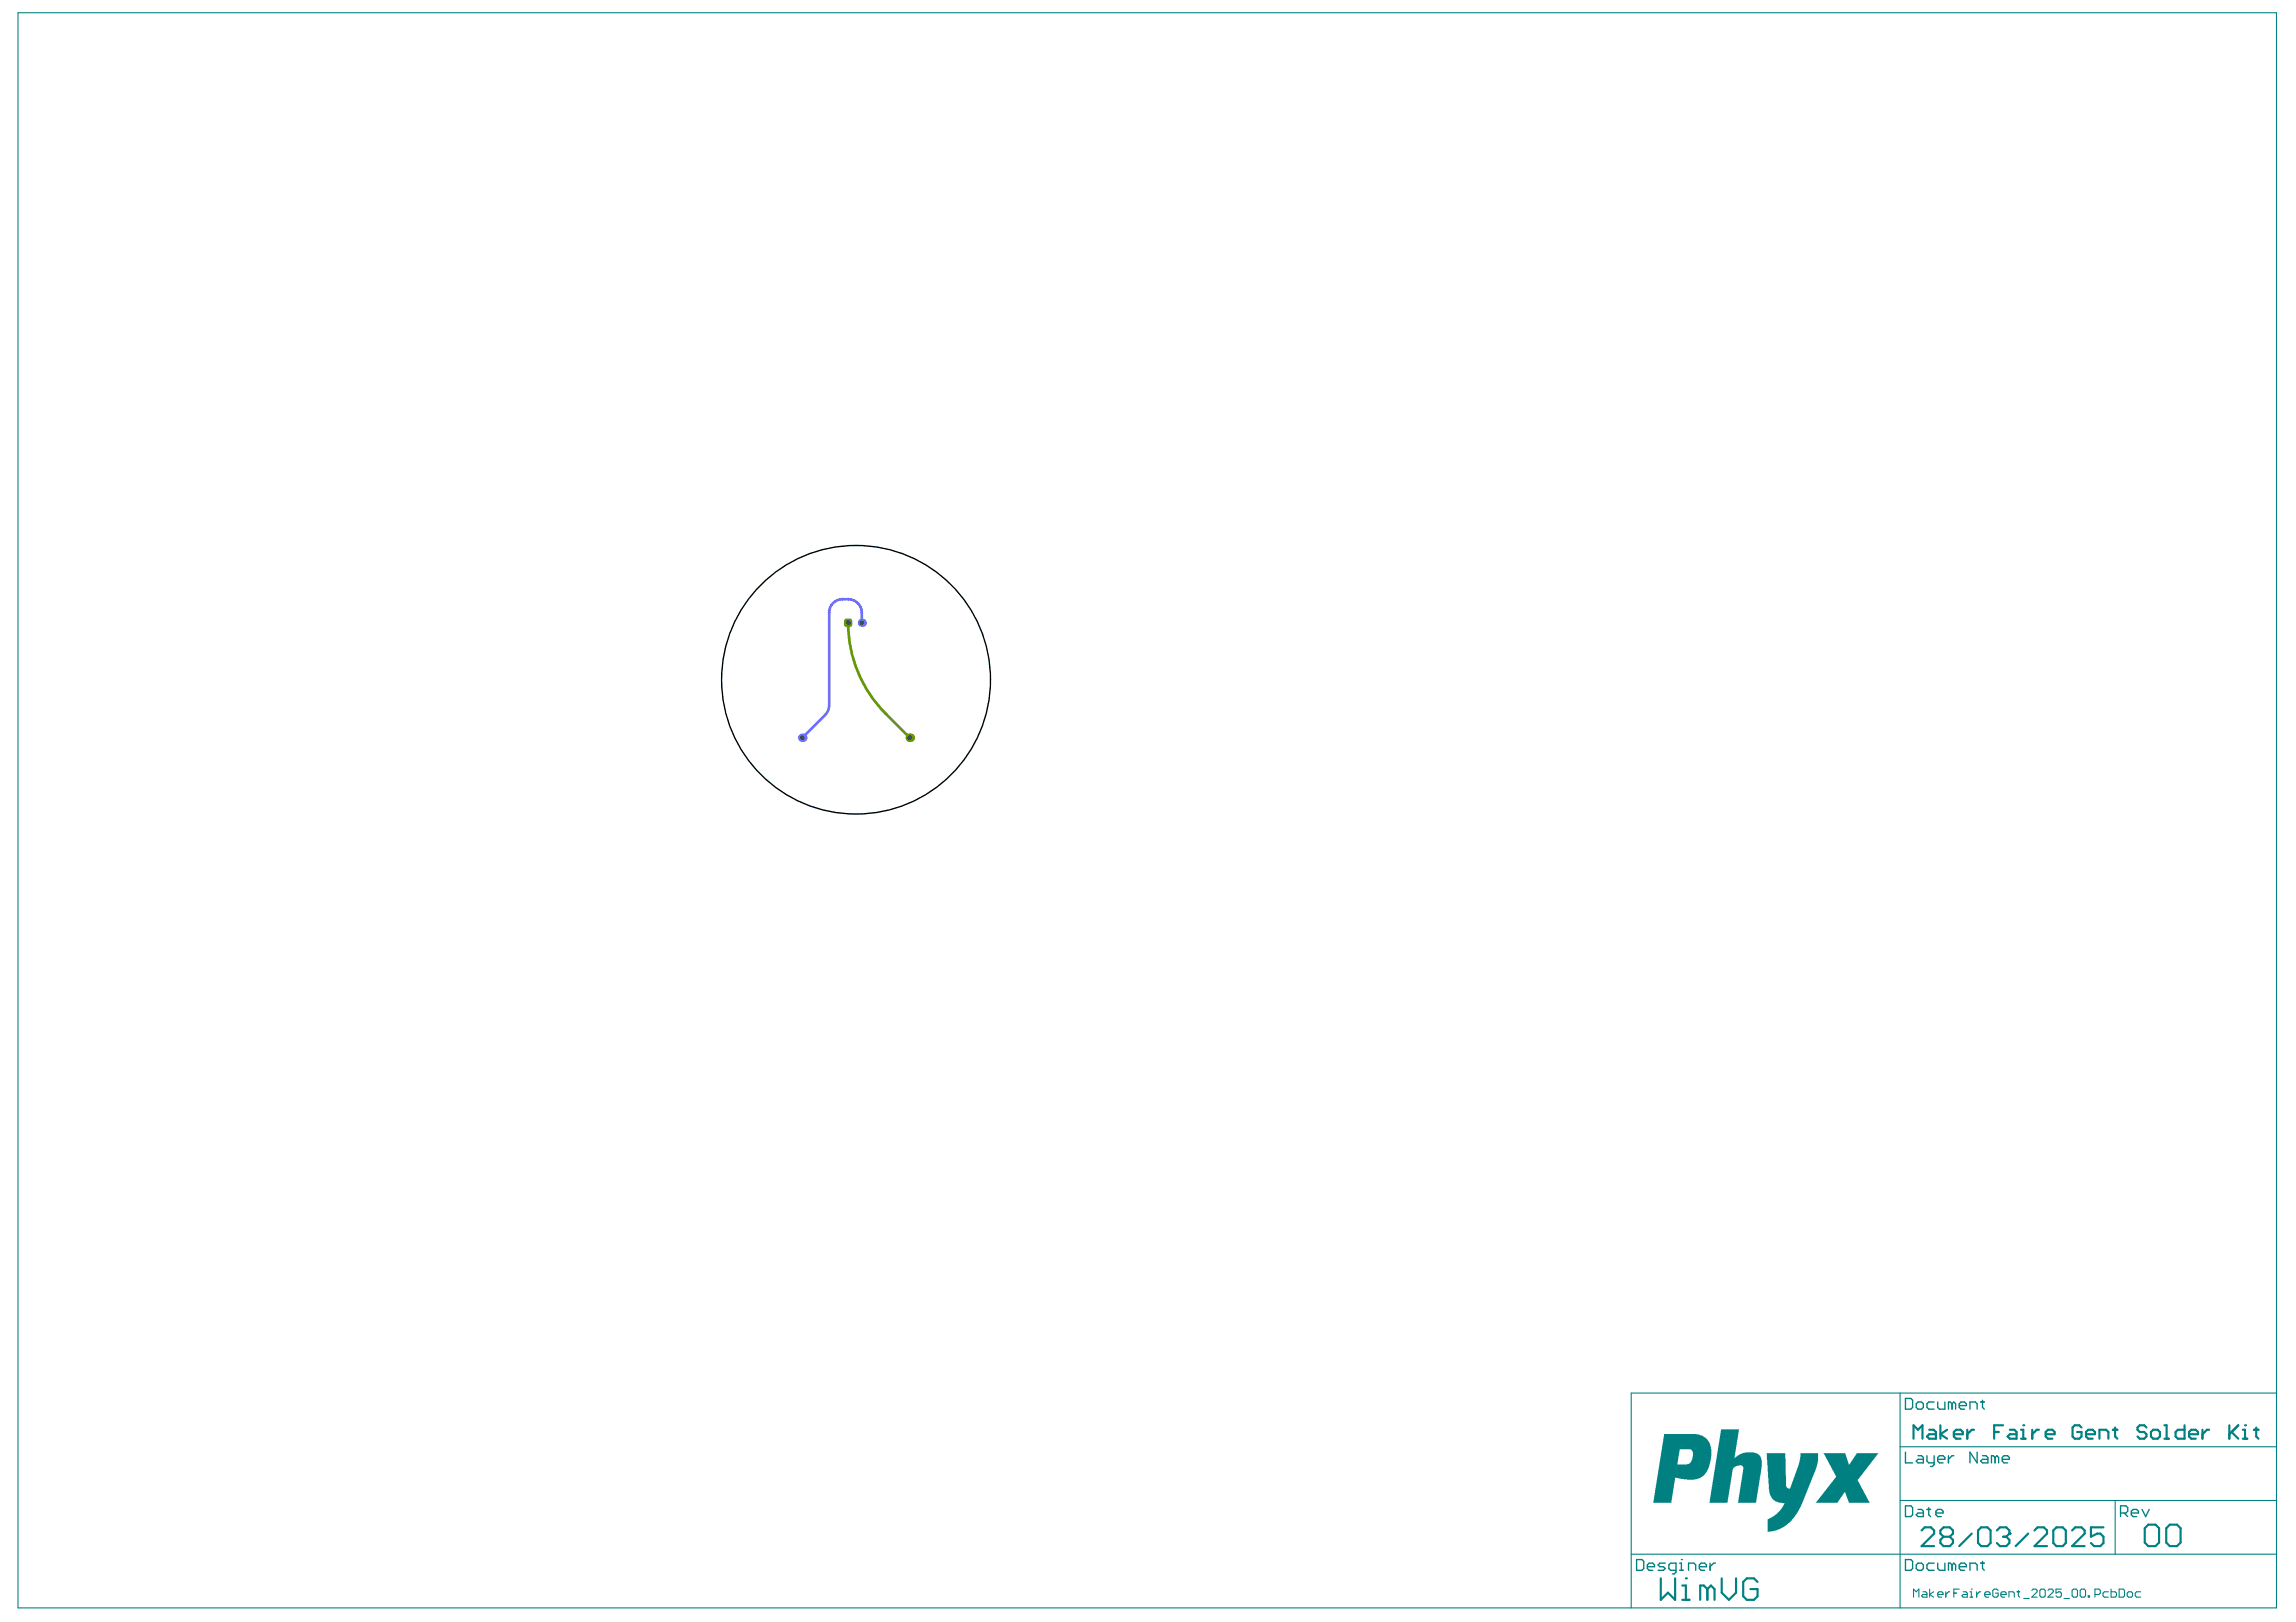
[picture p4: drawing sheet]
<svg xmlns="http://www.w3.org/2000/svg" width="297mm" height="210mm" viewBox="0 0 297 210" stroke-linecap="round" stroke-linejoin="round" font-family="sans-serif">
<g fill="#008080">
<path d="M222.7 185h2.3l-.6 3.7 .7-.5 .7-.2h1.3l.4 .2 .3 .4 .1 .4v.9l-.7 4.6h-2.4l.7-4.2a.58 .58 0 0 0-.1-.6h-.7l-.3 .2a.59 .59 0 0 0-.3 .6l-.6 4h-2.4z"/>
<path d="M228.5 188.1h2.5l.1 4.2v.2l.3 .2 .2-.1 1.1-3.1 .2-.9v-.5h2.3v1l-.3 1.3-1.9 4.6-.8 1.2-1 1.2-1 .5-.8 .3-.7 .1v-1.2a.45 .45 0 0 1 .4-.7l.7-.4 .6-.6 .5-.9h-.7l-.6-.2-.4-.4-.2-.4-.2-.7z"/>
<path d="M235.9 188.1h2.8l.5 1.4 .2-.1 .8-1.3h2.8l-2.6 3.3a.38 .38 0 0 0 .1 .5l1.4 2.6h-2.7l-.5-1.4h-.1l-.9 1.4h-2.8l2.2-2.8 .2-.3a.34 .34 0 0 0 .1-.6z"/>
<path d="M215.3 185.6h4.2l.8 .2 .6 .5 .4 .7 .1 .5-.1 1.4-.2 .8-.3 .7-.5 .6-.3 .2-.8 .3h-.9l-1.6-.3-.5 3.3h-2.3zM217.3 187.5l-.3 2h1.3l.3-.1 .3-.5 .1-.7a.57 .57 0 0 0-.3-.7z"/>
</g>
<g fill="none" stroke="#008080" stroke-width=".14">
<path d="M2.3 1.6h292.2v206.5h-292.2zM245.8 187.2h48.7M245.8 194.2h48.7M245.8 180.3v27.8M273.6 194.2v6.9M294.5 180.3h-83.5v27.8M211 201.1h83.5M247.6 206.7v-1.1l.3 .4 .4-.4v1.1M248.8 206h.3l.2 .2v.5h-.5l-.2-.2 .2-.2h.5M249.6 205.6v1.1M250.2 206l-.6 .3 .6 .4M250.7 206.3h.7v-.1l-.2-.2h-.3l-.2 .2v.3l.2 .2h.3"/>
<path d="M251.7 206v.7M252.3 206h-.2l-.4 .3M252.8 206.2h.3M253.5 205.6h-.7v1.1M254 206h.3l.2 .2v.5h-.5l-.2-.2 .2-.2h.5M254.9 206h.1v.7M254.9 206.7h.3M255 205.6h.1M255.7 206v.7M256.2 206h-.1l-.4 .3M256.8 206.3h.7v-.1l-.2-.2h-.4l-.1 .2v.3l.1 .2h.4M258.5 205.8l-.2-.2h-.3l-.2 .2v.7l.2 .2h.3l.2-.2v-.3h-.3"/>
<path d="M258.9 206.3h.7v-.1l-.2-.2h-.4l-.1 .2v.3l.1 .2h.4M259.9 206.7v-.7h.5l.2 .2v.5M260.9 206h.4M261.1 205.8v.7l.2 .2M261.8 206.9h.7M262.9 205.8l.1-.2h.4l.2 .2v.2l-.7 .7h.7M264.1 205.6h.3l.2 .2v.7l-.2 .2h-.3l-.2-.2v-.7zM264.9 205.8l.2-.2h.4l.1 .2v.2l-.7 .7h.7M266.7 205.6h-.7v.6l.5-.2 .2 .2v.3l-.2 .2h-.3l-.2-.2M267 206.9h.7M268.1 205.8l.1-.2h.4l.2 .2v.7l-.2 .2h-.4l-.1-.2zM269.3 205.6h.3l.2 .2v.7l-.2 .2h-.3l-.2-.2v-.7z"/>
<path d="M270.2 206.5h.1v.2h-.1zM271 206.3h.6l.1-.1v-.4l-.1-.2h-.6v1.1M272.8 206h-.6l-.1 .2v.3l.1 .2h.6M273.1 205.6v1.1h.5l.2-.2v-.3l-.2-.2h-.5M274.2 205.6h.5l.2 .2v.7l-.2 .2h-.5zM275.2 206.2l.2-.2h.3l.2 .2v.3l-.2 .2h-.3l-.2-.2zM276.9 206h-.5l-.2 .2v.3l.2 .2h.5"/>
</g>
<g fill="none" stroke="#008080" stroke-width=".17">
<path d="M246.5 181h.7l.2 .2v.9l-.2 .3h-.7zM246.5 187.9v1.4h.9M246.5 194.9h.7l.2 .2v.9l-.2 .3h-.7zM247.9 181.7l.2-.3h.5l.2 .3v.4l-.2 .3h-.5l-.2-.3zM248.1 188.4h.5l.2 .2v.7h-.7l-.2-.2 .2-.3h.7M248.1 195.3h.5l.2 .3v.7h-.7l-.2-.3 .2-.2h.7M249.3 188.4v.7l.2 .2h.7M249.3 195.3h.5M249.5 195.1v.9l.3 .3M250.2 181.4h-.7l-.2 .3v.4l.2 .3h.7M250.2 188.4v1.1l-.2 .3h-.2M250.5 195.8h.9v-.2l-.3-.3h-.4l-.2 .3v.4l.2 .3h.4"/>
<path d="M250.7 181.4v.7l.2 .3h.7v-1M250.7 188.8h.9v-.2l-.2-.2h-.5l-.2 .2v.5l.2 .2h.5M252.1 188.4v.9M252.5 181.7l-.2-.3h-.2v1M252.5 181.7v.7M252.5 181.7l.3-.3 .2 .3v.7M252.8 188.4h-.3l-.4 .4M253.5 181.9h.9v-.2l-.2-.3h-.5l-.2 .3v.4l.2 .3h.5M254.9 182.4v-1h.7l.2 .3v.7M255.8 187.9v1.4l-.9-1.4v1.4M256.2 181.4h.5M256.5 188.4h.4l.3 .2v.7h-.7l-.3-.2 .3-.3h.7"/>
<path d="M256.5 181.2v.9l.2 .3M258.1 188.6l-.2-.2h-.3v.9M258.1 188.6v.7M258.1 188.6l.2-.2 .3 .2v.7M259 188.8h1v-.2l-.3-.2h-.4l-.3 .2v.5l.3 .2h.4M274.3 195.8h.7l.3-.2v-.5l-.3-.2h-.7v1.4M274.8 195.8l.5 .5M275.7 195.8h1v-.2l-.3-.3h-.4l-.3 .3v.4l.3 .3h.4M277.1 195.3l.5 1 .4-1M211.7 201.8h.7l.3 .3v.9l-.3 .2h-.7zM213.1 202.7h.9v-.2l-.2-.2h-.4l-.3 .2v.5l.3 .2h.4M215.4 202.3h-.7l-.2 .2 .2 .2h.5l.2 .3-.2 .2h-.7"/>
<path d="M216.8 203.2h-.7l-.2-.2v-.5l.2-.2h.7v1.1l-.2 .3h-.2M217.3 203.2h.5M217.3 202.3h.2v.9M217.5 201.8h.1M218.5 203.2v-.9h.6l.3 .2v.7M219.8 202.7h1v-.2l-.3-.2h-.4l-.3 .2v.5l.3 .2h.4M221.2 202.3v.9M221.9 202.3h-.2l-.5 .4M246.5 201.8h.7l.2 .3v.9l-.2 .2h-.7zM247.9 202.5l.2-.2h.5l.2 .2v.5l-.2 .2h-.5l-.2-.2zM250.2 202.3h-.7l-.2 .2v.5l.2 .2h.7M250.7 202.3v.7l.2 .2h.7v-.9"/>
<path d="M252.5 202.5l-.2-.2h-.2v.9M252.5 202.5v.7M252.5 202.5l.3-.2 .2 .2v.7M253.5 202.7h.9v-.2l-.2-.2h-.5l-.2 .2v.5l.2 .2h.5M254.9 203.2v-.9h.7l.2 .2v.7M256.2 202.3h.5M256.5 202.1v.9l.2 .2"/>
</g>
<g fill="none" stroke="#008080" stroke-width=".28">
<path d="M247.6 186.2v-1.8l.5 .6 .6-.6v1.8M248.6 198.1l.4-.4h.8l.4 .4v.4l-1.6 1.6h1.6M249.6 185h.6l.3 .3v.9h-.9l-.3-.3 .3-.3h.9M251 184.4v1.8M251.4 198.9l-.4 .4v.4l.4 .4h.9l.4-.4v-.4l-.4-.4M251.4 198.9l-.4-.4v-.4l.4-.4h.9l.4 .4v.4l-.4 .4M251.4 198.9h.9M251.9 185l-.9 .6 .9 .6M252.8 185.6h1.1v-.3l-.3-.3h-.5l-.3 .3v.6l.3 .3h.5M254.5 185v1.2M255.1 198.5l-1.6 1.6M255.4 185h-.3l-.6 .6"/>
<path d="M255.9 198.1l.4-.4h.8l.4 .4v1.6l-.4 .4h-.8l-.4-.4zM258 185.3h.6M258.3 198.1l.4-.4h.9l.4 .4v.4M259.1 184.4h-1.1v1.8M259.1 198.9h.5M259.6 198.9l.4 .4v.4l-.4 .4h-.9l-.4-.4M260 198.5h.1M260 198.5l-.4 .4M260 185h.6l.3 .3v.9h-.9l-.3-.3 .3-.3h.9M261.5 185h.3v1.2M261.5 186.2h.5M261.8 184.4h.1"/>
<path d="M262.4 198.5l-1.6 1.6M262.9 185v1.2M263.2 198.1l.4-.4h.8l.4 .4v.4l-1.6 1.6h1.6M263.8 185h-.3l-.6 .6M264.7 185.6h1.1v-.3l-.3-.3h-.6l-.2 .3v.6l.2 .3h.6M265.6 198.1l.4-.4h.9l.4 .4v1.6l-.4 .4h-.9l-.4-.4zM268.1 198.1l.4-.4h.8l.4 .4v.4l-1.6 1.6h1.6M269.3 184.7l-.3-.3h-.6l-.3 .3v1.2l.3 .3h.6l.3-.3v-.6h-.6M269.9 185.6h1.1v-.3l-.3-.3h-.5l-.3 .3v.6l.3 .3h.5M271.6 186.2v-1.2h.9l.3 .3v.9M272.1 197.7h-1.6v1.2l.8-.4h.4l.4 .4v.8l-.4 .4h-.8l-.4-.4M273.3 185h.6"/>
<path d="M273.6 184.7v1.2l.3 .3M277.5 197.8l.4-.5h1l.4 .5v1.8l-.4 .5h-1l-.4-.5zM277.7 184.7l-.3-.3h-.6l-.3 .3v.3l.3 .3h.6l.3 .3v.3l-.3 .3h-.6l-.3-.3M278.3 185.3l.3-.3h.5l.3 .3v.6l-.3 .3h-.5l-.3-.3zM280 186.2h.6M280 184.4h.3v1.8M280.3 197.8l.4-.5h.9l.5 .5v1.8l-.5 .5h-.9l-.4-.5zM282.6 184.4v1.8h-.8l-.3-.3v-.6l.3-.3h.8M283.2 185.6h1.2v-.3l-.3-.3h-.6l-.3 .3v.6l.3 .3h.6M284.9 185v1.2M285.8 185h-.3l-.6 .6M288.4 184.4v1.8"/>
<path d="M288.7 185.3l.9 .9M289.6 184.4l-1.2 1.2M290.2 185h.2v1.2M290.2 186.2h.5M290.4 184.4h.1M291.6 185h.6M291.9 184.7v1.2l.3 .3M214.9 204.3v2.7l.9-.9 .9 .9v-2.7M217.6 207h1M217.6 205.2h.5v1.8M218.1 204.3h.1M220.9 205.6l-.5-.4h-.4v1.8"/>
<path d="M220.9 205.6v1.4M220.9 205.6l.5-.4 .4 .4v1.4M222.7 204.3v1.8l1 .9 .9-.9v-1.8M227.4 204.7l-.5-.4h-.9l-.5 .4v1.9l.5 .4h.9l.5-.4v-1h-.9"/>
</g>
<path d="M111.5 80.6v-1.3a1.77 1.77 0 0 0-1.8-1.8 2.1 2.1 0 0 0-2.2 .9l-.2 .9v12a1.76 1.76 0 0 1-.5 1.2l-3 3" fill="none" stroke="#6e6eff" stroke-width=".35"/>
<path d="M109.7 80.6a16.7 16.7 0 0 0 4.9 11.8l3.1 3.1" fill="none" stroke="#690" stroke-width=".35"/>
<path d="M109.2 80.3l.3-.2h.5l.3 .2v.6l-.3 .2h-.5l-.3-.2z" fill-rule="evenodd" fill="#690"/>
<g fill="#690">
<path d="M109.2 80.9h.3v.2h-.2z"/>
<path d="M110 80.9h.3l-.1 .1-.2 .1z"/>
<path d="M110 80.1l.2 .1 .1 .1h-.3z"/>
<path d="M109.2 80.2l.3-.1v.2h-.3z"/>
</g>
<circle cx="109.7" cy="80.6" r=".31" fill="#1f4769"/>
<circle cx="111.5" cy="80.6" r=".53" fill="#6e6eff"/>
<circle cx="111.5" cy="80.6" r=".31" fill="#1f4769"/>
<circle cx="103.8" cy="95.5" r=".56" fill="#6e6eff"/>
<circle cx="103.8" cy="95.5" r=".31" fill="#1f4769"/>
<circle cx="117.7" cy="95.5" r=".56" fill="#690"/>
<circle cx="117.7" cy="95.5" r=".31" fill="#1f4769"/>
<circle cx="110.8" cy="88" r="17.4" fill="none" stroke="#000" stroke-width=".18"/>
</svg>
